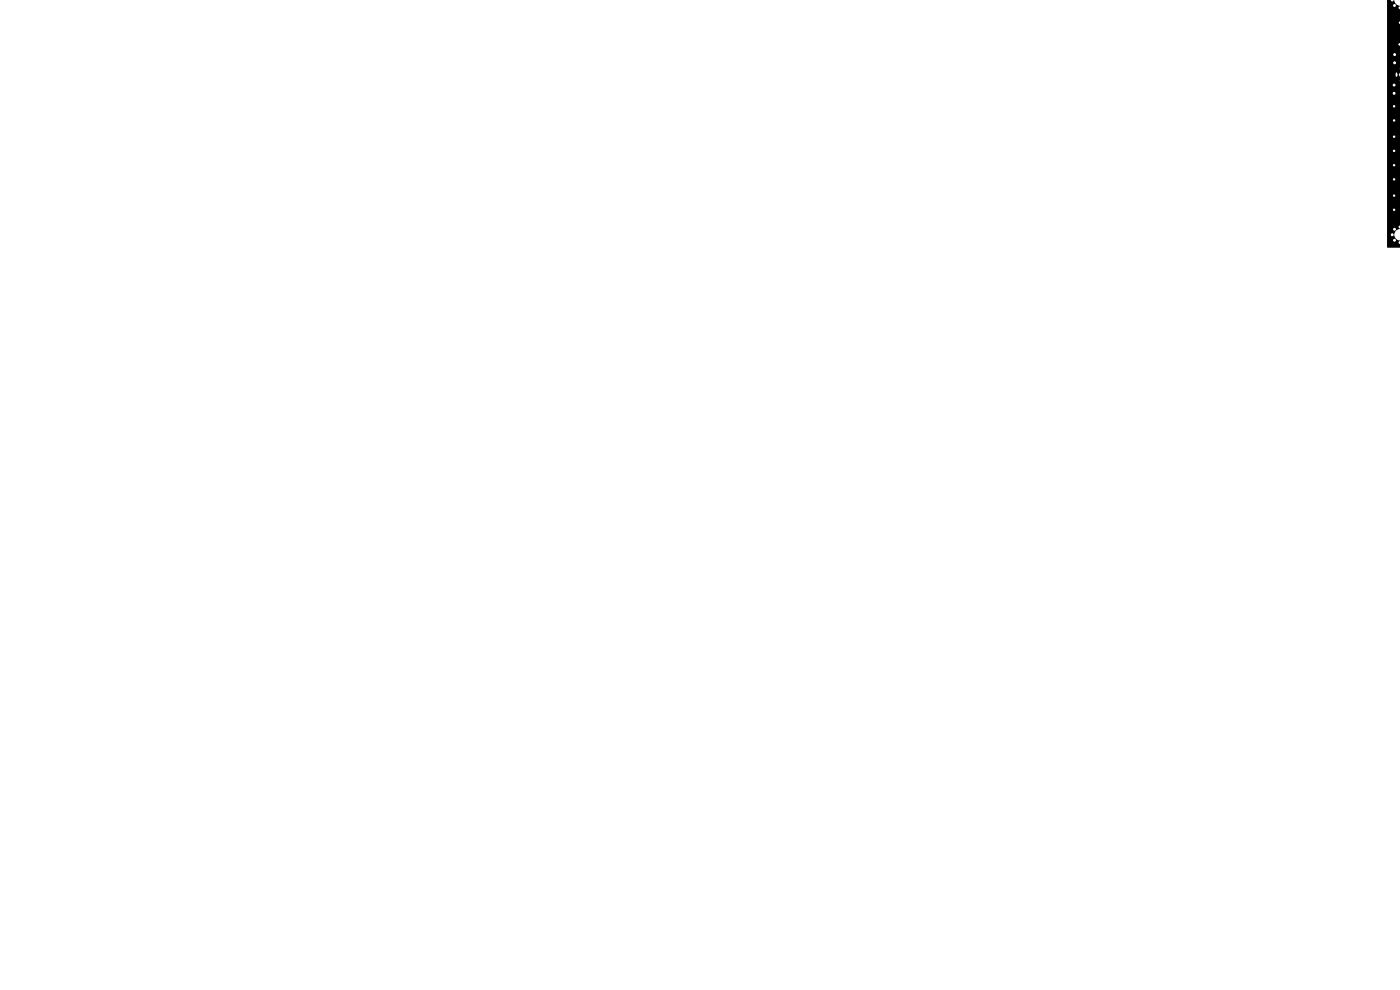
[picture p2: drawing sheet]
<svg xmlns="http://www.w3.org/2000/svg" width="297mm" height="210mm" viewBox="0 0 297 210" stroke-linecap="round" stroke-linejoin="round" font-family="sans-serif">
<g fill="#000" stroke="#000" stroke-width=".21">
<path d="M294.8 0l2.3-.1v2.2a2.04 2.04 0 0 1-2.3-2.1zM295.1 -.1h.6a.31 .31 0 0 1-.3 .5 .31 .31 0 0 1-.3-.5zM297.1 15v1.7a.99 .99 0 0 1 0-1.7zM296.8 9.2h.3v.5l-.4-.1zM296.7 1.5l.4-.2-.1 .7a.35 .35 0 0 1-.3-.5zM296.9 4.5a.27 .27 0 0 1 .2 .3 .27 .27 0 0 1-.2 .3l-.2-.3zM295.4 48.2a1.69 1.69 0 0 1 1.7-.5v4.2a2.14 2.14 0 0 1-2.1-1.3 2.14 2.14 0 0 1 .4-2.4zM296.7 48l.4-.2-.1 .7a.35 .35 0 0 1-.3-.5zM296.7 51.3l.4-.2-.1 .7a.35 .35 0 0 1-.3-.5z"/>
<circle cx="295.8" cy="19.8" r=".5"/>
<circle cx="295.8" cy="18" r=".5"/>
<circle cx="295.8" cy="1.2" r=".35"/>
<circle cx="295.9" cy="13.3" r=".5"/>
<circle cx="295.9" cy="11.6" r=".5"/>
<circle cx="295.8" cy="32" r=".3"/>
<circle cx="295.8" cy="38" r=".3"/>
<circle cx="295.8" cy="35" r=".3"/>
<circle cx="295.8" cy="29" r=".3"/>
<circle cx="295.8" cy="22.6" r=".3"/>
<circle cx="295.8" cy="25.6" r=".3"/>
<circle cx="295.4" cy="49.8" r=".35"/>
<circle cx="295.8" cy="41.5" r=".3"/>
<circle cx="295.8" cy="44.5" r=".3"/>
<circle cx="295.8" cy="51" r=".35"/>
<circle cx="295.8" cy="48.6" r=".35"/>
</g>
<path d="M294.3 -.1h2.8v15.9v-1.3l-.2 .1 .2 .5v-.5v1.2v-.5l-.2 .5h-.2l-.5-.5-.1 .4 .1 .7 .5-.6h.2l.2 .5v-.5v1.3v-.6l-.2 .6 .2 .1v-2.3v37.6v-5.9v5.9h-2.7l-.1-.1z" fill="#000"/>
<g fill="#fff" stroke="#fff" stroke-width=".21">
<path d="M296.9 4.7h.2l-.1 .2z"/>
<path d="M295.9 0l1.2-.1v1.1a1.01 1.01 0 0 1-1.2-1z"/>
<path d="M296.9 1.5h.2l-.1 .3-.2-.2z"/>
<path d="M295.2 0h.4l-.2 .2z"/>
<path d="M296.9 48h.2l-.1 .3-.2-.1z"/>
<path d="M296.4 48.9l.7-.1v2a1.06 1.06 0 0 1-1.2-.6 1.06 1.06 0 0 1 .5-1.3z"/>
<path d="M296.9 51.3h.2l-.1 .3-.2-.2z"/>
<path d="M297.1 15.3v1l-.2-.5z"/>
<circle cx="295.8" cy="38" r=".15"/>
<circle cx="295.8" cy="19.8" r=".2"/>
<circle cx="295.8" cy="44.5" r=".15"/>
<circle cx="296.9" cy="9.4" r=".15"/>
<circle cx="295.8" cy="22.5" r=".15"/>
<circle cx="295.8" cy="41.5" r=".15"/>
<circle cx="295.9" cy="13.3" r=".2"/>
<circle cx="295.8" cy="18.1" r=".2"/>
<circle cx="295.8" cy="35" r=".15"/>
<circle cx="295.8" cy="29" r=".15"/>
<circle cx="295.8" cy="32" r=".15"/>
<circle cx="295.9" cy="11.6" r=".2"/>
<circle cx="295.8" cy="25.5" r=".15"/>
<circle cx="295.8" cy="1.2" r=".2"/>
<circle cx="295.8" cy="48.6" r=".2"/>
<circle cx="295.8" cy="51" r=".2"/>
<circle cx="295.4" cy="49.8" r=".2"/>
</g>
</svg>
